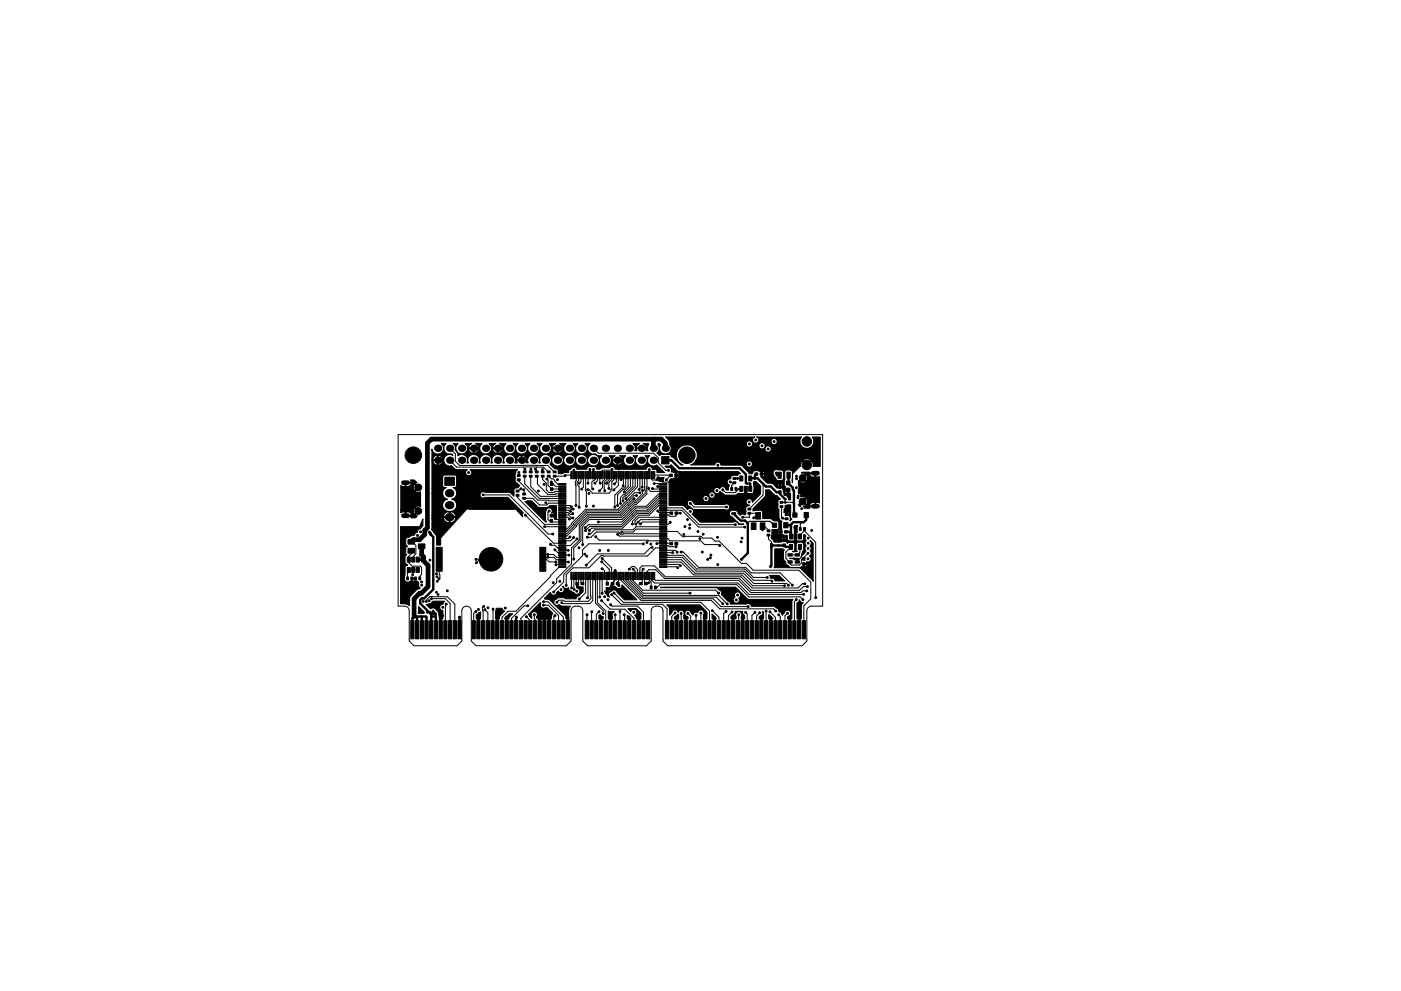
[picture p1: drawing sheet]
<svg xmlns="http://www.w3.org/2000/svg" width="297mm" height="210mm" viewBox="0 0 297 210" stroke-linecap="round" stroke-linejoin="round" font-family="sans-serif">
<g fill="none" stroke="#000" stroke-width=".21">
<path d="M84.4 92.2h90v36.4h-2.3a1 1 0 0 0-1 1v6.4l-1 1h-28.5l-1-1v-6.4a1 1 0 0 0-1-1h-.5a1 1 0 0 0-1 1v6.4l-1 1h-12.5l-1-1v-6.4a1 1 0 0 0-1-1h-.5a1 1 0 0 0-1 1v6.4l-1 1h-19.2l-1-1v-6.4a1 1 0 0 0-1-1 1 1 0 0 0-1 1v6.4l-1 1h-9.1l-1-1v-6.4a1 1 0 0 0-1-1h-1.4zM95.3 97.6l1.5 1.5h18.4l1 1h.2M95.3 95.1l1.2 1.2v1.6l.9 .9h18.7l1.5 1.3M110.9 98.7v.1M111.3 99.5v.6M112.6 99.6l-.1 .5M113.5 99.5l.3 .3v.3M113.9 98.7v.1M115 99.6l.1 .5M121.7 99.8h.1M121.7 99.8v1M125.1 99.6l.1 1.2"/>
<path d="M125.8 97.6v.3M125.8 95.1l1.1 1.1h11.7l1 .9v1.1l1.6 1.6h.5M125.9 99.6l-.2 .2v1M129.8 99.6l-.2 .2h-1.8l-.1 .1v.9M137.7 99.6v1.2M137.7 99.6h.1M85.5 112.5v10.4l1.1 .9 1.1-1.1M87.2 114.9h.2l.8 .8v1.8l-.6 .5v.7M87.2 116.8v.7l-.5 .5v1.4l.7 .7h1.7l.3 .3v1.5l-.4 .4v.4M93.1 118.7v3.2l.2 .1v.6l-.2 .2M100.9 118.7h3.2M100.9 118.7h.1"/>
<path d="M101.7 118.7l-.7 .7M102.4 105h5.5l8.3 8.3h1M109.7 105.1v.5l5.7 5.7h3.8M110 101.8v.3l4 4 5.2 .2M110 100.2v.7M110.5 103.7l-.8 .5M111 103.9l.1 .9M111.1 105.7h1.8l1.5 1.4h1.6l.3-.3h2.9M111.3 101v1.7l3 3.1h4.9M111.4 109.3l5.9 6h1.9M112.5 101v2.3l2.1 2h4.6M113.8 101l.1 .2v1.5l2.2 2.2 3.1-.1"/>
<path d="M115.1 100.1h.1M115.1 101v.8l.7 .7v1.5l.6 .5h1l.3-.2h1.5M115.1 118.7h.8l.5 .5h1.5M115.5 111.7l3.7 .1M115.9 101.6l.3 .3v1.1l.8 .8h2.2M116.1 118.2h1.3l.6 .6h1.2M116.1 117.6h1.3l.6 .7h1.2M116.3 101l.6 .6h.4l1 1.2h.9M116.4 108.4l-.2 .3v1.5l.3 .3h.4l.2 .3h2.1M116.7 115.5l.2 .2h.7l.6 .6h1M116.9 102.3v.3l.4 .1 .6 .6h1.3M116.9 109.4h.4l.8 .9h1.1"/>
<path d="M117.7 116.6l.6 .7h.9M119.2 107.8h1.4l.3 .2h.6M119.2 108.3h1.3l.5 .2M119.2 108.8h1.2l.5 .4h.3l.2-.2M119.2 116.8h1.3M119.2 109.3h1.3l.7 .6h.3M119.2 109.8h1.2l.3 .3M119.2 117.8h1.4M119.2 119.8h-1.3M119.2 107.3h1.7l.2 .2M119.2 119.2h1.3M119.2 119.2v.1"/>
<path d="M120.5 116.8h.1M120.8 113.9l-.3 .4h-1.3M121.2 100.8h-1.3l-.2 .2h-2.1M121.2 108h.1M121.6 114l-.7 .8h-1.7M122.2 100.8v1.2l-.2 .2 .1 5M122.3 114.3l-1.4 1.5h-1.7M122.7 100.8v1.2l-.4 .3v.5l.5 .4v4.4M123.2 100.8v1.4l-.4 .3M123.7 100.8v2.6l-.4 .4M124.2 100.8l-.1 3.3 .2 .2v3.1M124.3 112.4h.1"/>
<path d="M124.7 100.8v1.7M124.7 102.5h.1M126.2 100.9v.8l-.7 .6v1.2l.2 .2M126.3 113.9l.7 .7h10.4l.1 .2h3.1M126.7 100.8v1.2l-.6 .5M127.2 100.8l.1 1.7M127.6 119.2l1.6 1.6v1.4M127.7 118.5l2 2v1.7M128.2 100.8v.9l-.4 .4v1.4l-.7 .6M128.7 100.8v.9l-.6 .6 .1 1.8M129.2 100.8v1l-.6 .5v.3M129.7 100.8v1l-.6 .6v1.2"/>
<path d="M130.2 100.8v1l-.5 .4v1.5l-.2 .2v.3l-.4 .4h-3.5l-.7-.7h-.3M130.7 100.8v1.5l-.4 .4M131 113.4l.3 .4h9.3M131.2 100.8l-.1 2.2-1 1M131.3 113.1h.1M131.7 101.8h.1M131.7 100.8v1M132.2 100.8l-.1 2.3M132.7 100.8v2.4l-.3 .3h-.5l-1.5 1.5v2.6M132.8 106.2h.1M133.1 105.9v.1M133.2 100.8v2.4l-.7 .7h-.5l-1.1 1.1v2.2"/>
<path d="M133.3 107.3h.1M133.5 107.6l-1.9 1.9h-6.9l-1.9 1.9v3.2l-1.6 1.7v3.3l-3.2 3.2v.8l-7.6 7.6v3.1M133.5 107.6h.1M133.6 108h.1M133.7 100.8v2.4l-1.3 1.2M133.7 108.3h.1M133.9 108.7l-2.1 2h-4.9M133.9 108.7h.1M134 109h.1M134.2 100.8v2.5l-1.6 1.6h-.4l-.7 .7v1.2M134.3 109.7h.1M134.4 105.8l-3 3h-6.9l-4.4 4.5h-.9"/>
<path d="M134.7 100.8v2.4l-2 2h-.2l-.4 .4v.7M134.9 105.1h-.5l-3.2 3.3h-6.9l-4.2 4.4h-.9M135.2 100.8v2.5l-2.5 2.5M135.7 104.5h-1.1l-3.6 3.6h-6.8l-4.1 4.2h-.9M135.7 100.8v2.9l-.2 .2M136.2 100.8v2.5M136.2 103.3v.1M136.2 104.1v.6l-1.5 1.6h-.4l-2.8 2.8h-6.9l-4.5 4.7h-.9M136.4 115.4h-11.6l-1.3 1.3v1.2l-4 4v1.6l-2.1 2.1M136.7 100.8l.1 3.9-2 1.9h-.3l-1 1M137.2 100.8v2.4l-.2 .2 .1 1.4-2.1 2.2h-.4l-2.8 2.8h-6.9l-1.7 1.7v3.3l-1.6 1.5v2.3M137.5 103.6v.3l.4 .4h2.7"/>
<path d="M138.2 100.8v.9l.1 .2h.7l.5-.6 1 1h2.5l1.2-1.1-.3-.3h-.6M138.2 116.2h-.2l-1.4 1.3h-9.9l-2.4 2.4M138.3 103.7l2.3 .1M138.7 100.8h3.5l-.9 1M138.7 102.6l1.9 .2M139.3 115.3h2.9l.1 .1M139.4 103.2l1.2 .1M139.4 108.4l.3 .4 2.6 .1M140.6 104.8h-.9l-2.7 2.6h-2.3l-2.8 2.8h-6.9l-1.5 1.5v3.8M140.6 106.3h-.9l-2.4 2.3h-2.3l-3.1 3.1h-6.9l-.9 .9M140.6 111.8h-5.7l-.7 .6h-8.1l-.9 .9h-.3M140.6 113.3h-9l-.4-.4h-4.8l-1.1 1.1h-.8"/>
<path d="M140.6 105.8h-.9l-2.5 2.5h-2.4l-3 3h-7.1l-.6 .7M140.6 105.3h-.9l-2.5 2.5h-2.4l-.9 .9M140.6 107.8h4.1l3.5 3.5h7.7M140.6 108.3h4l3.5 3.5h9.8M140.6 116.3h-1.6l-1.7 1.7-9.9-.1-2.5 2.6h-3.4l-1.4 1.4v2.3M140.6 116.8h2.6l.4 .4M140.6 110.3h-4.8l-.5 .5M140.6 117.8h4.2l2.9 2.9h10.3l1.7 1.8h3M140.6 112.8h3l1.1 1.1 3.9-.1 .4 .4h1.9l.7 .6h.9l4.7 4.7h1.1l1.4 1.5h9.7l2.5 2.5v3.6l-1.5 1.4v5.8M140.6 112.3h-5.7l-.7 .6h-2.4M140.6 119.3h3.8l2.7 2.7h10.2l2.3 2.3h6.7M140.6 110.8h-4.4l-.4 .4"/>
<path d="M140.6 115.8h1l.3 .2h1.4l.1-.1M140.6 109.8h-5.2l-.8 .7v.5l.2 .2M140.6 118.8h3.9l2.9 2.8h10.2l2.2 2.2h7l.4 .4M140.6 118.3h4.1l2.9 2.9h10.2l2 1.9h3.7l.2 .2M140.6 106.8h-.9l-2.2 2.2h-2.4l-3.1 3h-6.5l-.5 .5M140.6 119.8h3.4l.2 .2M140.6 114.3h.9l.5 .5h6.6l.8 .7h3l.2 .2M140.6 107.3h-.9l-2.1 2h-2.2l-1.3 1.3v.6M141.6 114.3h.1M142.1 110.8l-.4 .5h-1.1M142.1 110.8h.1M142.6 117.2l-2 .1"/>
<path d="M143.4 116h.1M143.4 115.4v.6M144.2 108.9h.1M144.2 108.9h-.8v.4l-.2 .2h-1.2l-.3-.2h-1.1M144.4 117.1h.5l3.2 3.3h10l1.2 1.1h6.1l2.6 2.6M146.3 106.8l.8 .8h6.9M154.8 102.2l.2 .2h.7l-.6 .6v.8M155.7 101.5h1.5M155.7 101.5h.1M156.1 103.7h1.1M156.1 103.7l-.1 .1M156.7 103.7l-.8 .8h-2.1l-.6-.6"/>
<path d="M157.5 109.7h1.4v-.8h1.3l.5 .5h-.5l-.4 .5M161.7 111.6v.8M161.7 111.6h.4l.8 1M161.7 111.6h.1M161.8 102.7v2.3l-2.9 3M161.9 107.9h.1M161.9 106.4h.1M162.9 113.5v.8l.7 .7v.5M163.4 107.9h.1M163.4 106.4h.1M165.7 106.6h2.4l.3 .2M165.7 107.5v2.2l.4 .4h.7"/>
<path d="M166.5 106.6h.1M166.6 108.5l.2 .7M167.7 116l-1.1 1.1v1.4l.9 .7v.4l.3 .3h1.7l.4-.4v-.8l.5-.1v-.3l.9-.9M168.7 114.8h1.4l.5 .5v1.7l-.6 .5a2.48 2.48 0 0 1-1 1.6v.1M168.9 101v.6M169.6 116v1.2l-.6 .5h-1.5M170.1 110.8l-.4 .4v1M170.6 112.2v.5l2.3 2.3v11.8M170.6 112.5l-1 1v.3M171.2 119.6l-.8 .1M87.3 122.7h.8M88.6 120.9h-1.9l-.3 .3v1.5"/>
<path d="M90.4 127.6v-.3l.8-.8 3.7 .1 1.5 1.6v6.1M91.5 127h2.9l1 1v6.3M93.9 130.6h.1M94.6 128.2l-.2 .2v5.9M100.9 129.7l-.5 .5v4.1M102.6 128.7l-.3 .2 .1 5.4M102.8 129.4l.6 .6v4.3M104.5 129.2l-.1 5.1M111.6 130.8l.8 .9v2.6M111.9 128.5h-.8l-2.7 2.7v3.1M113.3 130.4v.9l.1 .1v2.8M115.2 128.4h1l2.2 2.2v3.7"/>
<path d="M115.2 127.7h1l3.2 3.2v3.4M117.7 130.6l-.3 .2v3.5M119.2 120.3h-.6l-1.9 1.8v.2l-7.3 7.4h-1.7l-1.3 1.3v3.3M120.4 130.9v.1M121.2 122.2v2.5M121.2 124.7h.1M121.7 122.2v2.9M122.2 122.2v1.4l.2 .2M122.4 123.8h.1M122.7 122.2v1.3l-.3 .3v.3M123.2 122.2v1.3l.3 .3M123.5 123.8h.1"/>
<path d="M123.7 122.2v1.4l-.2 .2M124.2 122.2v3.5l-1.4 1.4M124.4 130.5v3.8M124.5 130.4l-.1 .1M124.7 122.2v4.5l-.2 .1M125.2 122.2l.1 4.8-.6 .6h-5l-.2-.3h-1l-.4 .5M125.5 129.8l-.1 4.5M125.7 122.2v5.2l-.7 .7h-5.7l-.2-.2M126.2 122.2l.1 5.8 1.6 1.6v.6M126.7 122.2l-.1 5.6 1.8 1.8v4.7M127 129.8l-.6 .6v3.9M127.2 122.2v4.5"/>
<path d="M127.2 126.7h.1M127.4 134.2v.1M127.5 127.4l1.9 1.8h3.1l1.9 2v3.1M127.6 120.7l.6 .4v1.1M127.7 122.2v3.7M127.7 125.9h.1M128.7 122.2l.1 1.7M129.4 130.9v.1M129.5 128.3l.3 .3h5.3l1.3 1.3v4.4M129.7 126.2l2 2h8.8l.9 1v5.1M130 124.9l-1.2 .1M130.1 124.8l-.1 .2"/>
<path d="M130.2 123.3v-2l.2-.3 .3 .3v1.5l-1.3 1.4v.3l.5 .4M130.2 125.8l2 2h16.4l1.8 1.8v4.7M130.4 130.4h.1M130.4 130.4v3.9M131 124.2h.1M131 124.2h.2M131.2 122.2l-.2 2M131.4 129.7v4.5M131.4 134.2v.1M131.7 122.2v.9l4.2 4.3h14.9l1.8 1.8h11.4l.5 .4M132.2 122.2v.9l3.9 3.9h15.1l1.7 1.7h5.7M132.3 130.4l.1 3.9"/>
<path d="M132.7 122.2v.9l3.5 3.6h15.6l1.5 1.4M133.2 122.2v.9l3.2 3.2h16l1.8 1.8M133.3 130.9l.1 .1M133.4 120.7l.6-.5h.5l.7 .7v1.3M133.7 122.2v.9l2.7 2.8h9.9M134.2 122.2v.9l2.1 2.1h15.4l.7 .7M134.2 120.7l.5 .5v1M135.4 134.2v.1M135.7 122.2v-1.7l.4-.4h2.7l2.3 2.3h16l2.3 2.3h9.8l.9-.8h.5M136.2 122.2v1.3l-.4 .3M136.7 122.2v1.3l.2 .3h.4l.2-.2M137.2 122.2v-.9l.4-.4h1.4l1.9 1.8h15.8l2.6 2.5h10.2l.8-.7h.9"/>
<path d="M137.7 122.2v.9l.4 .4v1.1M138.2 122.2v.9l.6 .6h17.6l2.4 2.4h11.6M138.7 122.2v.6l.3 .3h17.6l2.6 2.6h10.6l.4-.3h.8M139 124.6h.3l.6-.6h16.3l2.6 2.6h10.8l.6 .6M140.6 120.3h2.9l.2 .1M143.1 130.1l-.7 .7v3.5M144.4 130.1v4.2M145.8 130.1l.6 .6v3.6M147.6 130.5v3.6l-.2 .2M148.6 130.1v4l-.2 .2M151 129.6l1.4 1.4v3.3M153.9 129.7l-.5 .5v4.1"/>
<path d="M155.2 129.8l-.8 .8v3.7M156.6 130.4v3.7l-.2 .2M158.1 129.9l.3 .4v4M160.1 129.9l-.7 .7v3.7M161.1 130l-.7 .6v3.7M162.4 134.3h.1M162.4 129.6v4.7M163.2 129.8l1.2 1.2v3.3M165.1 130.4l.3 .4v3.5M167 130.1l-.6 .6v3.6M168.8 127.2l-.4 .4v6.7"/>
</g>
<g fill="#000" stroke="#000" stroke-width=".21">
<path d="M111 99.9h.6v.4h-.6zM112.2 99.9h.6v.4h-.6zM113.5 99.9h.6v.4h-.6zM114.8 99.9h.6v.4h-.6zM116 99.9h.6v.4h-.6zM117.3 99.9h.6v.4h-.6zM140.3 96.9h1.5v1.5h-1.5zM86.3 118.2h.7v1.1h-.7zM86.5 116.3h1.4v1h-1.4zM86.5 114.4h1.4v1h-1.4zM87.3 118.2h.6v1.1h-.6zM88.2 118.2h.7v1.1h-.7z"/>
<path d="M88.7 115.4h1.4v1h-1.4zM94.3 101.2h2v1.8h-2zM109.4 104h.6v.4h-.6zM109.4 104.9h.6v.4h-.6zM109.7 100.7h.6v.4h-.6zM109.7 101.6h.6v.4h-.6zM110.8 104.6h.6v.4h-.6zM110.8 105.5h.6v.4h-.6zM111 100.8h.6v.4h-.6zM112.2 100.8h.6v.4h-.6zM113.5 100.8h.6v.4h-.6zM114.8 100.8h.6v.4h-.6z"/>
<path d="M116 100.8h.6v.4h-.6zM116.6 110.2h.5v.6h-.5zM116.6 109.1h.5v.6h-.5zM116.7 103.5h.5v.6h-.5zM116.7 102.4h.5v.6h-.5zM117.3 100.8h.6v.4h-.6zM118.4 119.6h1.6v.3h-1.6zM118.4 119.1h1.6v.3h-1.6zM118.4 118.6h1.6v.3h-1.6zM118.4 118.1h1.6v.3h-1.6zM118.4 117.6h1.6v.3h-1.6zM118.4 117.1h1.6v.3h-1.6z"/>
<path d="M118.4 116.6h1.6v.3h-1.6zM118.4 116.1h1.6v.3h-1.6zM118.4 115.6h1.6v.3h-1.6zM118.4 115.1h1.6v.3h-1.6zM118.4 114.6h1.6v.3h-1.6zM118.4 114.1h1.6v.3h-1.6zM118.4 113.6h1.6v.3h-1.6zM118.4 113.1h1.6v.3h-1.6zM118.4 112.6h1.6v.3h-1.6zM118.4 112.1h1.6v.3h-1.6zM118.4 111.6h1.6v.3h-1.6zM118.4 111.1h1.6v.3h-1.6z"/>
<path d="M118.4 110.6h1.6v.3h-1.6zM118.4 110.1h1.6v.3h-1.6zM118.4 109.6h1.6v.3h-1.6zM118.4 109.1h1.6v.3h-1.6zM118.4 108.6h1.6v.3h-1.6zM118.4 108.1h1.6v.3h-1.6zM118.4 107.6h1.6v.3h-1.6zM118.4 107.1h1.6v.3h-1.6zM118.4 106.6h1.6v.3h-1.6zM118.4 106.1h1.6v.3h-1.6zM118.4 105.6h1.6v.3h-1.6zM118.4 105.1h1.6v.3h-1.6z"/>
<path d="M118.4 104.6h1.6v.3h-1.6zM118.4 104.1h1.6v.3h-1.6zM118.4 103.6h1.6v.3h-1.6zM118.4 103.1h1.6v.3h-1.6zM118.4 102.6h1.6v.3h-1.6zM121 100h.3v1.6h-.3zM121.5 100h.3v1.6h-.3zM122 100h.3v1.6h-.3zM122.5 100h.3v1.6h-.3zM123 100h.3v1.6h-.3zM123.5 100h.3v1.6h-.3zM124 100h.3v1.6h-.3z"/>
<path d="M124.5 100h.3v1.6h-.3zM125 100h.3v1.6h-.3zM125.5 100h.3v1.6h-.3zM126 100h.3v1.6h-.3zM126.5 100h.3v1.6h-.3zM127 100h.3v1.6h-.3zM127.5 100h.3v1.6h-.3zM128 100h.3v1.6h-.3zM128.5 100h.3v1.6h-.3zM129 100h.3v1.6h-.3zM129.5 100h.3v1.6h-.3zM130 100h.3v1.6h-.3z"/>
<path d="M130.5 100h.3v1.6h-.3zM131 100h.3v1.6h-.3zM131.5 100h.3v1.6h-.3zM132 100h.3v1.6h-.3zM132.5 100h.3v1.6h-.3zM133 100h.3v1.6h-.3zM133.5 100h.3v1.6h-.3zM134 100h.3v1.6h-.3zM134.5 100h.3v1.6h-.3zM135 100h.3v1.6h-.3zM135.5 100h.3v1.6h-.3zM136 100h.3v1.6h-.3z"/>
<path d="M136.5 100h.3v1.6h-.3zM137 100h.3v1.6h-.3zM137.5 100h.3v1.6h-.3zM138 100h.3v1.6h-.3zM138.5 100h.3v1.6h-.3zM139.8 102.6h1.6v.3h-1.6zM139.8 103.1h1.6v.3h-1.6zM139.8 103.6h1.6v.3h-1.6zM139.8 104.1h1.6v.3h-1.6zM139.8 104.6h1.6v.3h-1.6zM139.8 105.1h1.6v.3h-1.6zM139.8 105.6h1.6v.3h-1.6z"/>
<path d="M139.8 106.1h1.6v.3h-1.6zM139.8 106.6h1.6v.3h-1.6zM139.8 107.1h1.6v.3h-1.6zM139.8 107.6h1.6v.3h-1.6zM139.8 108.1h1.6v.3h-1.6zM139.8 108.6h1.6v.3h-1.6zM139.8 109.1h1.6v.3h-1.6zM139.8 109.6h1.6v.3h-1.6zM139.8 110.1h1.6v.3h-1.6zM139.8 110.6h1.6v.3h-1.6zM139.8 111.1h1.6v.3h-1.6zM139.8 111.6h1.6v.3h-1.6z"/>
<path d="M139.8 112.1h1.6v.3h-1.6zM139.8 112.6h1.6v.3h-1.6zM139.8 113.1h1.6v.3h-1.6zM139.8 113.6h1.6v.3h-1.6zM139.8 114.1h1.6v.3h-1.6zM139.8 114.6h1.6v.3h-1.6zM139.8 115.1h1.6v.3h-1.6zM139.8 115.6h1.6v.3h-1.6zM139.8 116.1h1.6v.3h-1.6zM139.8 116.6h1.6v.3h-1.6zM139.8 117.1h1.6v.3h-1.6zM139.8 117.6h1.6v.3h-1.6z"/>
<path d="M139.8 118.1h1.6v.3h-1.6zM139.8 118.6h1.6v.3h-1.6zM139.8 119.1h1.6v.3h-1.6zM139.8 119.6h1.6v.3h-1.6zM141.9 100.6h.6v.5h-.6zM142 115.1h.6v.5h-.6zM142 108.6h.6v.5h-.6zM143 100.6h.6v.5h-.6zM143.1 115.1h.6v.5h-.6zM143.1 108.6h.6v.5h-.6zM154.9 103.5h.4v.6h-.4zM155.8 103.5h.4v.6h-.4z"/>
<path d="M155.4 102.2h.6v.4h-.6zM155.4 101.3h.6v.4h-.6zM156.8 103.2h.7v1h-.7zM156.8 101h.7v1h-.7zM157.8 103.2h.6v1h-.6zM158.6 107.8h.6v.4h-.6zM158.6 108.7h.6v.4h-.6zM158.7 103.2h.7v1h-.7zM158.7 101h.7v1h-.7zM160.1 100.3h.6v.5h-.6zM159.3 110.9h1v1.4h-1zM161.2 100.3h.6v.5h-.6z"/>
<path d="M160.2 108.7h1v1.4h-1zM161.2 110.9h1v1.4h-1zM162.6 113.3h.6v.4h-.6zM162.6 112.4h.6v.4h-.6zM163.8 111h.9v.9h-.9zM165.4 106.4h.6v.4h-.6zM165.4 107.3h.6v.4h-.6zM165.1 104.1h.5v.6h-.5zM165.1 103h.5v.6h-.5zM164.9 100.2h.7v1.3h-.7zM165.2 112.6h.6v.5h-.6zM166.2 110.9h.9v1.1h-.9z"/>
<path d="M166 115.4h.5v.6h-.5zM166 114.3h.5v.6h-.5zM166.7 102.1h.8v.8h-.8zM166.7 103.6h.8v.8h-.8zM166.3 112.6h.6v.5h-.6zM166.5 109.9h.6v.4h-.6zM166.5 109h.6v.4h-.6zM167.4 113.3h.6v1.1h-.6zM167.4 115.5h.6v1.1h-.6zM166.8 100.2h.7v1.3h-.7zM167.1 119h.9v.5h-.9zM167.1 117.5h.9v.5h-.9z"/>
<path d="M168.1 108.8h.9v.9h-.9zM168.3 113.3h.7v1.1h-.7zM168.6 117.5h.9v.5h-.9zM168.6 119h.9v.5h-.9zM169.3 113.3h.6v1.1h-.6zM169.3 115.5h.6v1.1h-.6zM169.5 111.9h.4v.6h-.4zM170.2 118.3h.5v.6h-.5zM170.2 119.4h.5v.6h-.5zM170.5 108.7h.9v1.1h-.9zM170.4 111.9h.4v.6h-.4zM86.2 122.4h.4v.6h-.4z"/>
<path d="M86.3 120.4h.7v1.1h-.7zM87.1 131.7h.7v3.8h-.7zM87.1 122.4h.4v.6h-.4zM87.3 120.4h.6v1.1h-.6zM88.1 131.7h.7v3.8h-.7zM87.9 122.4h.4v.6h-.4zM88.2 120.4h.7v1.1h-.7zM89.1 131.7h.7v3.8h-.7zM88.8 122.4h.4v.6h-.4zM90.1 131.7h.7v3.8h-.7zM91.1 131.7h.7v3.8h-.7zM92.1 131.7h.7v3.8h-.7z"/>
<path d="M92.5 116.1h1.3v5.1h-1.3zM93.1 131.7h.7v3.8h-.7zM94.1 131.7h.7v3.8h-.7zM95.1 131.7h.7v3.8h-.7zM96.1 131.7h.7v3.8h-.7zM97.1 131.7h.7v3.8h-.7zM100.1 131.7h.7v3.8h-.7zM101.1 131.7h.7v3.8h-.7zM102.1 131.7h.7v3.8h-.7zM103.1 131.7h.7v3.8h-.7zM104.1 131.7h.7v3.8h-.7zM105.1 131.7h.7v3.8h-.7z"/>
<path d="M106.1 131.7h.7v3.8h-.7zM107.1 131.7h.7v3.8h-.7zM108.1 131.7h.7v3.8h-.7zM109.1 131.7h.7v3.8h-.7zM110.1 131.7h.7v3.8h-.7zM111.1 131.7h.7v3.8h-.7zM112.1 131.7h.7v3.8h-.7zM113.1 131.7h.7v3.8h-.7zM114.1 131.7h.7v3.8h-.7zM114.5 116.1h1.2v5.1h-1.2zM115.1 131.7h.7v3.8h-.7zM116.1 131.7h.7v3.8h-.7z"/>
<path d="M117.1 131.7h.7v3.8h-.7zM118.1 131.7h.7v3.8h-.7zM118.4 120.1h1.6v.3h-1.6zM119.1 131.7h.7v3.8h-.7zM120.1 131.7h.7v3.8h-.7zM121 121.4h.3v1.6h-.3zM121.5 121.4h.3v1.6h-.3zM122 121.4h.3v1.6h-.3zM122.1 123.6h.6v.5h-.6zM122.5 121.4h.3v1.6h-.3zM123 121.4h.3v1.6h-.3zM123.2 123.6h.6v.5h-.6z"/>
<path d="M123.5 121.4h.3v1.6h-.3zM124.1 131.7h.7v3.8h-.7zM124 121.4h.3v1.6h-.3zM124.5 121.4h.3v1.6h-.3zM125.1 131.7h.7v3.8h-.7zM125 121.4h.3v1.6h-.3zM125.5 121.4h.3v1.6h-.3zM126.1 131.7h.7v3.8h-.7zM126 121.4h.3v1.6h-.3zM126.5 121.4h.3v1.6h-.3zM127.1 131.7h.7v3.8h-.7zM127 121.4h.3v1.6h-.3z"/>
<path d="M127.5 121.4h.3v1.6h-.3zM128.1 131.7h.7v3.8h-.7zM128 121.4h.3v1.6h-.3zM128.5 123.6h.5v.6h-.5zM128.5 124.7h.5v.6h-.5zM128.5 121.4h.3v1.6h-.3zM129.1 131.7h.7v3.8h-.7zM129 121.4h.3v1.6h-.3zM129.5 121.4h.3v1.6h-.3zM130.1 131.7h.7v3.8h-.7zM129.6 123.6h.6v.5h-.6zM130 121.4h.3v1.6h-.3z"/>
<path d="M130.5 121.4h.3v1.6h-.3zM131.1 131.7h.7v3.8h-.7zM130.7 123.6h.6v.5h-.6zM131 121.4h.3v1.6h-.3zM131.5 121.4h.3v1.6h-.3zM132.1 131.7h.7v3.8h-.7zM132 121.4h.3v1.6h-.3zM132.5 121.4h.3v1.6h-.3zM133.1 131.7h.7v3.8h-.7zM133 121.4h.3v1.6h-.3zM133.5 121.4h.3v1.6h-.3zM134.1 131.7h.7v3.8h-.7z"/>
<path d="M134 121.4h.3v1.6h-.3zM134.5 121.4h.3v1.6h-.3zM135.1 131.7h.7v3.8h-.7zM135 121.4h.3v1.6h-.3zM135.5 121.4h.3v1.6h-.3zM136.1 131.7h.7v3.8h-.7zM135.5 123.6h.6v.5h-.6zM136 121.4h.3v1.6h-.3zM136.5 121.4h.3v1.6h-.3zM137.1 131.7h.7v3.8h-.7zM136.6 123.6h.6v.5h-.6zM137 121.4h.3v1.6h-.3z"/>
<path d="M137.5 121.4h.3v1.6h-.3zM137.9 124.3h.4v.6h-.4zM138 121.4h.3v1.6h-.3zM138.5 121.4h.3v1.6h-.3zM138.8 124.3h.4v.6h-.4zM139.8 120.1h1.6v.3h-1.6zM141.1 131.7h.7v3.8h-.7zM142.1 131.7h.7v3.8h-.7zM143.1 131.7h.7v3.8h-.7zM144.1 131.7h.7v3.8h-.7zM145.1 131.7h.7v3.8h-.7zM146.1 131.7h.7v3.8h-.7z"/>
<path d="M147.1 131.7h.7v3.8h-.7zM148.1 131.7h.7v3.8h-.7zM149.1 131.7h.7v3.8h-.7zM150.1 131.7h.7v3.8h-.7zM151.1 131.7h.7v3.8h-.7zM152.1 131.7h.7v3.8h-.7zM153.1 131.7h.7v3.8h-.7zM154.1 131.7h.7v3.8h-.7zM155.1 131.7h.7v3.8h-.7zM156.1 131.7h.7v3.8h-.7zM157.1 131.7h.7v3.8h-.7zM158.1 131.7h.7v3.8h-.7z"/>
<path d="M159.1 131.7h.7v3.8h-.7zM160.1 131.7h.7v3.8h-.7zM161.1 131.7h.7v3.8h-.7zM162.1 131.7h.7v3.8h-.7zM163.1 131.7h.7v3.8h-.7zM164.1 131.7h.7v3.8h-.7zM165.1 131.7h.7v3.8h-.7zM166.1 131.7h.7v3.8h-.7zM167.1 131.7h.7v3.8h-.7zM168.1 131.7h.7v3.8h-.7zM169.1 131.7h.7v3.8h-.7zM170.1 131.7h.7v3.8h-.7z"/>
<circle cx="87.6" cy="96.6" r="1.75"/>
<circle cx="111.3" cy="99.5" r=".2"/>
<circle cx="112.6" cy="99.6" r=".2"/>
<circle cx="113.5" cy="99.5" r=".2"/>
<circle cx="115" cy="99.6" r=".2"/>
<circle cx="121.7" cy="99.8" r=".2"/>
<circle cx="125.1" cy="99.6" r=".2"/>
<circle cx="125.9" cy="99.6" r=".2"/>
<circle cx="129.8" cy="99.6" r=".2"/>
<circle cx="137.7" cy="99.6" r=".2"/>
<circle cx="141.7" cy="99.8" r=".2"/>
<circle cx="145.6" cy="96.6" r="1.75"/>
<circle cx="152.2" cy="98.7" r=".2"/>
<circle cx="158.9" cy="98.4" r=".2"/>
<circle cx="158.9" cy="94.2" r=".2"/>
<circle cx="160.2" cy="93.4" r=".2"/>
<circle cx="160.8" cy="99.2" r=".2"/>
<circle cx="161.6" cy="94.6" r=".2"/>
<circle cx="162.8" cy="95.3" r=".2"/>
<circle cx="164.1" cy="93.7" r=".2"/>
<circle cx="171.1" cy="93.7" r="1"/>
<circle cx="171.1" cy="98.7" r="1"/>
<circle cx="85.5" cy="112.5" r=".2"/>
<circle cx="88.5" cy="113.6" r=".2"/>
<circle cx="88.7" cy="103.4" r=".72"/>
<circle cx="88.7" cy="108.4" r=".73"/>
<circle cx="89.2" cy="112.8" r=".2"/>
<circle cx="91" cy="112.9" r=".2"/>
<circle cx="91.2" cy="118.8" r=".2"/>
<circle cx="91.3" cy="113.4" r=".2"/>
<circle cx="99.4" cy="100.2" r=".2"/>
<circle cx="99.9" cy="106.4" r=".2"/>
<circle cx="100.5" cy="106.8" r=".2"/>
<circle cx="100.9" cy="118.7" r=".2"/>
<circle cx="101" cy="119.4" r=".2"/>
<circle cx="102.4" cy="105" r=".2"/>
<circle cx="104.1" cy="118.7" r="2.5"/>
<circle cx="110" cy="100.2" r=".2"/>
<circle cx="110.5" cy="103.7" r=".2"/>
<circle cx="111" cy="103.9" r=".2"/>
<circle cx="111.4" cy="109.3" r=".2"/>
<circle cx="114.1" cy="104.2" r=".2"/>
<circle cx="115.4" cy="102.8" r=".2"/>
<circle cx="115.5" cy="111.7" r=".2"/>
<circle cx="115.7" cy="106.7" r=".2"/>
<circle cx="115.9" cy="101.6" r=".2"/>
<circle cx="116.1" cy="118.2" r=".2"/>
<circle cx="116.1" cy="117.6" r=".2"/>
<circle cx="116.4" cy="108.4" r=".2"/>
<circle cx="116.7" cy="115.5" r=".2"/>
<circle cx="116.9" cy="102.3" r=".2"/>
<circle cx="117.2" cy="113.3" r=".2"/>
<circle cx="117.7" cy="116.6" r=".2"/>
<circle cx="117.7" cy="109.9" r=".2"/>
<circle cx="117.9" cy="119.2" r=".2"/>
<circle cx="117.9" cy="119.8" r=".2"/>
<circle cx="118.2" cy="101.8" r=".2"/>
<circle cx="119.8" cy="100.9" r=".2"/>
<circle cx="120.5" cy="116.8" r=".2"/>
<circle cx="120.5" cy="119.2" r=".2"/>
<circle cx="120.6" cy="117.8" r=".2"/>
<circle cx="120.7" cy="110.1" r=".2"/>
<circle cx="120.8" cy="113.9" r=".2"/>
<circle cx="121" cy="108.5" r=".2"/>
<circle cx="121.1" cy="107.5" r=".2"/>
<circle cx="121.4" cy="109" r=".2"/>
<circle cx="121.5" cy="109.9" r=".2"/>
<circle cx="121.5" cy="108" r=".2"/>
<circle cx="121.6" cy="114" r=".2"/>
<circle cx="121.6" cy="118.6" r=".2"/>
<circle cx="122.1" cy="107.2" r=".2"/>
<circle cx="122.3" cy="114.3" r=".2"/>
<circle cx="122.8" cy="116.2" r=".2"/>
<circle cx="122.8" cy="107.6" r=".2"/>
<circle cx="122.8" cy="102.5" r=".2"/>
<circle cx="123.3" cy="103.8" r=".2"/>
<circle cx="123.5" cy="115.5" r=".2"/>
<circle cx="124" cy="117.6" r=".2"/>
<circle cx="124.1" cy="112" r=".2"/>
<circle cx="124.1" cy="112.6" r=".2"/>
<circle cx="124.3" cy="119.9" r=".2"/>
<circle cx="124.3" cy="107.4" r=".2"/>
<circle cx="124.4" cy="118" r=".2"/>
<circle cx="124.5" cy="114" r=".2"/>
<circle cx="124.6" cy="103.9" r=".2"/>
<circle cx="124.7" cy="102.5" r=".2"/>
<circle cx="124.9" cy="104.7" r=".2"/>
<circle cx="124.9" cy="113.3" r=".2"/>
<circle cx="125" cy="112.5" r=".2"/>
<circle cx="125.7" cy="103.7" r=".2"/>
<circle cx="125.8" cy="107.4" r=".2"/>
<circle cx="126.1" cy="102.5" r=".2"/>
<circle cx="126.3" cy="113.9" r=".2"/>
<circle cx="126.9" cy="110.7" r=".2"/>
<circle cx="127.1" cy="104.1" r=".2"/>
<circle cx="127.1" cy="116.8" r=".2"/>
<circle cx="127.3" cy="102.5" r=".2"/>
<circle cx="127.6" cy="119.2" r=".2"/>
<circle cx="127.7" cy="118.5" r=".2"/>
<circle cx="128.2" cy="104.1" r=".2"/>
<circle cx="128.6" cy="102.6" r=".2"/>
<circle cx="129" cy="116.8" r=".2"/>
<circle cx="129.1" cy="103.6" r=".2"/>
<circle cx="130.1" cy="104" r=".2"/>
<circle cx="130.3" cy="102.7" r=".2"/>
<circle cx="130.4" cy="107.6" r=".2"/>
<circle cx="130.9" cy="107.2" r=".2"/>
<circle cx="131" cy="113.4" r=".2"/>
<circle cx="131.5" cy="106.8" r=".2"/>
<circle cx="131.7" cy="101.8" r=".2"/>
<circle cx="131.8" cy="112.9" r=".2"/>
<circle cx="132.1" cy="106.3" r=".2"/>
<circle cx="132.1" cy="103.1" r=".2"/>
<circle cx="132.4" cy="104.4" r=".2"/>
<circle cx="132.7" cy="105.8" r=".2"/>
<circle cx="134.1" cy="111.2" r=".2"/>
<circle cx="134.4" cy="105.8" r=".2"/>
<circle cx="134.8" cy="111.2" r=".2"/>
<circle cx="135" cy="105.1" r=".2"/>
<circle cx="135.3" cy="110.8" r=".2"/>
<circle cx="135.5" cy="103.9" r=".2"/>
<circle cx="135.7" cy="104.5" r=".2"/>
<circle cx="135.8" cy="111.2" r=".2"/>
<circle cx="136.1" cy="103.4" r=".2"/>
<circle cx="136.2" cy="104.1" r=".2"/>
<circle cx="136.4" cy="115.4" r=".2"/>
<circle cx="137.2" cy="115.1" r=".2"/>
<circle cx="137.5" cy="103.6" r=".2"/>
<circle cx="138" cy="115.4" r=".2"/>
<circle cx="138.3" cy="116.2" r=".2"/>
<circle cx="138.3" cy="103.7" r=".2"/>
<circle cx="138.7" cy="102.6" r=".2"/>
<circle cx="139.3" cy="115.3" r=".2"/>
<circle cx="139.4" cy="103.2" r=".2"/>
<circle cx="139.4" cy="108.4" r=".2"/>
<circle cx="139.5" cy="101.3" r=".2"/>
<circle cx="141.3" cy="101.8" r=".2"/>
<circle cx="142.1" cy="110.8" r=".2"/>
<circle cx="142.6" cy="117.2" r=".2"/>
<circle cx="143.4" cy="116" r=".2"/>
<circle cx="143.6" cy="117.2" r=".2"/>
<circle cx="144.2" cy="101.2" r=".2"/>
<circle cx="144.2" cy="108.9" r=".2"/>
<circle cx="144.4" cy="117.1" r=".2"/>
<circle cx="145" cy="113.4" r=".2"/>
<circle cx="145.2" cy="111.7" r=".2"/>
<circle cx="145.8" cy="110.2" r=".2"/>
<circle cx="146.2" cy="112.1" r=".2"/>
<circle cx="146.3" cy="111.3" r=".2"/>
<circle cx="146.4" cy="106.8" r=".2"/>
<circle cx="146.4" cy="108.5" r=".2"/>
<circle cx="148" cy="112.8" r=".2"/>
<circle cx="148.4" cy="114.3" r=".2"/>
<circle cx="148.9" cy="117.1" r=".2"/>
<circle cx="149.1" cy="113.3" r=".2"/>
<circle cx="149.7" cy="105.8" r=".2"/>
<circle cx="150" cy="118.7" r=".2"/>
<circle cx="150.6" cy="118.4" r=".2"/>
<circle cx="150.7" cy="117.8" r=".2"/>
<circle cx="151" cy="105" r=".2"/>
<circle cx="152" cy="104.1" r=".2"/>
<circle cx="152.1" cy="114" r=".2"/>
<circle cx="152.2" cy="119.8" r=".2"/>
<circle cx="152.6" cy="115.7" r=".2"/>
<circle cx="153.2" cy="103.9" r=".2"/>
<circle cx="154" cy="107.6" r=".2"/>
<circle cx="154.8" cy="102.2" r=".2"/>
<circle cx="155.3" cy="109" r=".2"/>
<circle cx="155.8" cy="109" r=".2"/>
<circle cx="155.9" cy="111.3" r=".2"/>
<circle cx="156.4" cy="101.5" r=".2"/>
<circle cx="157.1" cy="115" r=".2"/>
<circle cx="157.2" cy="118.7" r=".2"/>
<circle cx="157.3" cy="114.2" r=".2"/>
<circle cx="157.5" cy="109.7" r=".2"/>
<circle cx="157.9" cy="111.8" r=".2"/>
<circle cx="158.2" cy="105.5" r=".2"/>
<circle cx="158.9" cy="106.5" r=".2"/>
<circle cx="159.8" cy="109.9" r=".2"/>
<circle cx="160" cy="104.3" r=".2"/>
<circle cx="160" cy="101.5" r=".2"/>
<circle cx="160.8" cy="103.4" r=".2"/>
<circle cx="161.7" cy="112.4" r=".2"/>
<circle cx="161.9" cy="106.4" r=".2"/>
<circle cx="161.9" cy="107.9" r=".2"/>
<circle cx="163.4" cy="106.4" r=".2"/>
<circle cx="163.4" cy="107.9" r=".2"/>
<circle cx="163.6" cy="115.5" r=".2"/>
<circle cx="163.6" cy="116.1" r=".2"/>
<circle cx="163.8" cy="113.8" r=".2"/>
<circle cx="163.9" cy="112.5" r=".2"/>
<circle cx="164.4" cy="102.5" r=".2"/>
<circle cx="164.4" cy="102" r=".2"/>
<circle cx="164.6" cy="100.3" r=".2"/>
<circle cx="164.7" cy="100.8" r=".2"/>
<circle cx="165.9" cy="109.9" r=".2"/>
<circle cx="166.4" cy="104.9" r=".2"/>
<circle cx="166.5" cy="105.9" r=".2"/>
<circle cx="166.5" cy="106.6" r=".2"/>
<circle cx="166.6" cy="108.5" r=".2"/>
<circle cx="168.5" cy="112" r=".2"/>
<circle cx="168.8" cy="103.5" r=".2"/>
<circle cx="168.9" cy="101" r=".2"/>
<circle cx="168.9" cy="101.6" r=".2"/>
<circle cx="169.2" cy="105.6" r=".2"/>
<circle cx="169.2" cy="105.2" r=".2"/>
<circle cx="170" cy="107.9" r=".2"/>
<circle cx="170.2" cy="101.4" r=".72"/>
<circle cx="170.2" cy="106.4" r=".72"/>
<circle cx="171.2" cy="119.6" r=".2"/>
<circle cx="171.3" cy="118.6" r=".2"/>
<circle cx="171.3" cy="116.4" r=".2"/>
<circle cx="171.3" cy="117.4" r=".2"/>
<circle cx="171.3" cy="114.2" r=".2"/>
<circle cx="171.3" cy="115.2" r=".2"/>
<circle cx="172.1" cy="112.5" r=".2"/>
<circle cx="87.5" cy="121.9" r=".2"/>
<circle cx="88.9" cy="130" r=".2"/>
<circle cx="89.4" cy="123.5" r=".2"/>
<circle cx="89.4" cy="124.2" r=".2"/>
<circle cx="89.7" cy="129.9" r=".2"/>
<circle cx="89.7" cy="127.6" r=".2"/>
<circle cx="90.4" cy="127.6" r=".2"/>
<circle cx="90.6" cy="129.9" r=".2"/>
<circle cx="91" cy="127.5" r=".2"/>
<circle cx="91.4" cy="130.2" r=".2"/>
<circle cx="91.5" cy="127" r=".2"/>
<circle cx="91.8" cy="129.7" r=".2"/>
<circle cx="92.3" cy="130.2" r=".2"/>
<circle cx="92.5" cy="121.7" r=".2"/>
<circle cx="92.5" cy="125.6" r=".2"/>
<circle cx="92.6" cy="122.4" r=".2"/>
<circle cx="92.7" cy="123.3" r=".2"/>
<circle cx="92.9" cy="126.1" r=".2"/>
<circle cx="93.1" cy="122.8" r=".2"/>
<circle cx="93.3" cy="130.9" r=".2"/>
<circle cx="93.9" cy="130.6" r=".2"/>
<circle cx="93.9" cy="128.8" r=".2"/>
<circle cx="94.6" cy="128.2" r=".2"/>
<circle cx="94.8" cy="125.3" r=".2"/>
<circle cx="97.4" cy="130.9" r=".2"/>
<circle cx="100.9" cy="129.7" r=".2"/>
<circle cx="101.4" cy="131.2" r=".2"/>
<circle cx="101.4" cy="129.3" r=".2"/>
<circle cx="102.6" cy="128.7" r=".2"/>
<circle cx="102.8" cy="129.4" r=".2"/>
<circle cx="103.4" cy="129" r=".2"/>
<circle cx="104.5" cy="129.2" r=".2"/>
<circle cx="105.4" cy="131" r=".2"/>
<circle cx="107.1" cy="129" r=".2"/>
<circle cx="107.4" cy="130.9" r=".2"/>
<circle cx="109.5" cy="130.9" r=".2"/>
<circle cx="111.6" cy="130.8" r=".2"/>
<circle cx="111.9" cy="128.5" r=".2"/>
<circle cx="113.3" cy="130.4" r=".2"/>
<circle cx="113.9" cy="130.9" r=".2"/>
<circle cx="115.2" cy="128.4" r=".2"/>
<circle cx="115.2" cy="127.7" r=".2"/>
<circle cx="115.4" cy="130.9" r=".2"/>
<circle cx="117.3" cy="123.6" r=".2"/>
<circle cx="117.4" cy="125.6" r=".2"/>
<circle cx="117.7" cy="130.6" r=".2"/>
<circle cx="118.1" cy="127.8" r=".2"/>
<circle cx="118.7" cy="123.3" r=".2"/>
<circle cx="119" cy="125.1" r=".2"/>
<circle cx="119.1" cy="127.9" r=".2"/>
<circle cx="120" cy="124.2" r=".2"/>
<circle cx="120.4" cy="130.9" r=".2"/>
<circle cx="121.2" cy="124.7" r=".2"/>
<circle cx="121.7" cy="125.1" r=".2"/>
<circle cx="122.3" cy="125.4" r=".2"/>
<circle cx="122.4" cy="124.1" r=".2"/>
<circle cx="122.8" cy="127.1" r=".2"/>
<circle cx="123.5" cy="123.8" r=".2"/>
<circle cx="124.5" cy="130.4" r=".2"/>
<circle cx="124.5" cy="126.8" r=".2"/>
<circle cx="125.5" cy="129.8" r=".2"/>
<circle cx="127" cy="129.8" r=".2"/>
<circle cx="127.2" cy="126.7" r=".2"/>
<circle cx="127.4" cy="130.9" r=".2"/>
<circle cx="127.5" cy="127.4" r=".2"/>
<circle cx="127.6" cy="120.7" r=".2"/>
<circle cx="127.7" cy="125.9" r=".2"/>
<circle cx="127.9" cy="130.2" r=".2"/>
<circle cx="128.2" cy="126.6" r=".2"/>
<circle cx="128.9" cy="127.2" r=".2"/>
<circle cx="129.4" cy="130.9" r=".2"/>
<circle cx="129.4" cy="128.3" r=".2"/>
<circle cx="129.7" cy="126.2" r=".2"/>
<circle cx="130.1" cy="124.8" r=".2"/>
<circle cx="130.2" cy="125.8" r=".2"/>
<circle cx="130.4" cy="121" r=".2"/>
<circle cx="130.4" cy="130.4" r=".2"/>
<circle cx="131.2" cy="124.2" r=".2"/>
<circle cx="131.4" cy="129.7" r=".2"/>
<circle cx="132.3" cy="130.4" r=".2"/>
<circle cx="133.3" cy="130.9" r=".2"/>
<circle cx="133.4" cy="120.7" r=".2"/>
<circle cx="134.2" cy="120.7" r=".2"/>
<circle cx="134.4" cy="129.9" r=".2"/>
<circle cx="135.4" cy="130.9" r=".2"/>
<circle cx="136.4" cy="120.7" r=".2"/>
<circle cx="137.5" cy="123.6" r=".2"/>
<circle cx="143.1" cy="130.1" r=".2"/>
<circle cx="143.4" cy="130.9" r=".2"/>
<circle cx="143.7" cy="120.4" r=".2"/>
<circle cx="144.2" cy="120" r=".2"/>
<circle cx="144.4" cy="130.1" r=".2"/>
<circle cx="145.4" cy="130.9" r=".2"/>
<circle cx="145.8" cy="130.1" r=".2"/>
<circle cx="146.3" cy="125.9" r=".2"/>
<circle cx="147.6" cy="130.5" r=".2"/>
<circle cx="148.6" cy="130.1" r=".2"/>
<circle cx="149.5" cy="130.9" r=".2"/>
<circle cx="151" cy="129.6" r=".2"/>
<circle cx="151.4" cy="130.9" r=".2"/>
<circle cx="152.4" cy="125.9" r=".2"/>
<circle cx="153.3" cy="128.1" r=".2"/>
<circle cx="153.9" cy="129.7" r=".2"/>
<circle cx="154.2" cy="128.1" r=".2"/>
<circle cx="155.2" cy="129.8" r=".2"/>
<circle cx="155.4" cy="130.9" r=".2"/>
<circle cx="156.1" cy="127.3" r=".2"/>
<circle cx="156.4" cy="126.3" r=".2"/>
<circle cx="156.6" cy="130.4" r=".2"/>
<circle cx="157.5" cy="130.9" r=".2"/>
<circle cx="158.1" cy="129.9" r=".2"/>
<circle cx="158.6" cy="128.7" r=".2"/>
<circle cx="160.1" cy="129.9" r=".2"/>
<circle cx="161.1" cy="130" r=".2"/>
<circle cx="161.4" cy="130.9" r=".2"/>
<circle cx="162.4" cy="129.6" r=".2"/>
<circle cx="162.7" cy="122.5" r=".2"/>
<circle cx="163.2" cy="129.8" r=".2"/>
<circle cx="163.3" cy="130.9" r=".2"/>
<circle cx="163.4" cy="120.2" r=".2"/>
<circle cx="163.5" cy="122.5" r=".2"/>
<circle cx="163.7" cy="123.3" r=".2"/>
<circle cx="164.4" cy="129.6" r=".2"/>
<circle cx="165.1" cy="130.4" r=".2"/>
<circle cx="166.3" cy="124.3" r=".2"/>
<circle cx="167" cy="130.1" r=".2"/>
<circle cx="167.2" cy="124.2" r=".2"/>
<circle cx="167.4" cy="130.9" r=".2"/>
<circle cx="168" cy="124.1" r=".2"/>
<circle cx="168.8" cy="127.2" r=".2"/>
<circle cx="169.4" cy="130.9" r=".2"/>
<circle cx="170.2" cy="127.2" r=".2"/>
<circle cx="170.4" cy="126.1" r=".2"/>
<circle cx="170.6" cy="123.9" r=".2"/>
<circle cx="171" cy="125.4" r=".2"/>
<circle cx="171.2" cy="124.5" r=".2"/>
<circle cx="172.9" cy="126.8" r=".2"/>
</g>
<path d="M95.2 104.6h.3M95.2 107.2h.3M95.2 109.7h.3" fill="none" stroke="#000" stroke-width="1.7"/>
<path d="M138.9 93.2l-.4 .3v1.6M141.1 95.1v-1.1l-.9-.8h-48.7l-.9 .8v17.9l-.5 .6v.9l-1.2 1.1h-1.3l-.4 .4M141.1 97.6h.1M85.5 109.4h.9M85.5 102.4h.9M89.4 115.9v1.8l.4 .4v.3l-.3 .3 1.2 1.2v4.6l-1.3 1.4h-.4l-1.2 1.1v3.8M172.4 100.4h.9M172.4 107.4h.9" fill="none" stroke="#000" stroke-width="1"/>
<g fill="#000">
<circle cx="92.8" cy="97.6" r=".77"/>
<circle cx="92.8" cy="95.1" r=".77"/>
<circle cx="95.3" cy="97.6" r=".77"/>
<circle cx="95.3" cy="95.1" r=".77"/>
<circle cx="97.9" cy="97.6" r=".77"/>
<circle cx="97.9" cy="95.1" r=".77"/>
<circle cx="100.4" cy="95.1" r=".77"/>
<circle cx="100.4" cy="97.6" r=".77"/>
<circle cx="103" cy="97.6" r=".77"/>
<circle cx="103" cy="95.1" r=".77"/>
<circle cx="105.5" cy="97.6" r=".77"/>
<circle cx="105.5" cy="95.1" r=".77"/>
<circle cx="108" cy="97.6" r=".77"/>
<circle cx="108" cy="95.1" r=".77"/>
<circle cx="110.6" cy="97.6" r=".77"/>
<circle cx="110.6" cy="95.1" r=".77"/>
<circle cx="113.1" cy="97.6" r=".77"/>
<circle cx="113.1" cy="95.1" r=".77"/>
<circle cx="115.7" cy="97.6" r=".77"/>
<circle cx="115.7" cy="95.1" r=".77"/>
<circle cx="118.2" cy="97.6" r=".77"/>
<circle cx="118.2" cy="95.1" r=".77"/>
<circle cx="120.7" cy="95.1" r=".77"/>
<circle cx="120.7" cy="97.6" r=".77"/>
<circle cx="123.3" cy="95.1" r=".77"/>
<circle cx="123.3" cy="97.6" r=".77"/>
<circle cx="125.8" cy="97.6" r=".77"/>
<circle cx="125.8" cy="95.1" r=".77"/>
<circle cx="128.4" cy="97.6" r=".77"/>
<circle cx="128.4" cy="95.1" r=".77"/>
<circle cx="130.9" cy="97.6" r=".77"/>
<circle cx="130.9" cy="95.1" r=".77"/>
<circle cx="133.4" cy="97.6" r=".77"/>
<circle cx="133.4" cy="95.1" r=".77"/>
<circle cx="136" cy="97.6" r=".77"/>
<circle cx="136" cy="95.1" r=".77"/>
<circle cx="138.5" cy="97.6" r=".77"/>
<circle cx="138.5" cy="95.1" r=".77"/>
<circle cx="141.1" cy="95.1" r=".77"/>
</g>
<g fill="none" stroke="#000" stroke-width=".5">
<path d="M141.1 97.6h1.2l1.7 1.7h12.9l1.2 1.3v1.8l.2 .2 .8 .1v1M160.8 99.2l.7 .7v.7M88.6 118.7h.9M91 112.9l.9 1v11.1l-2 2h-.5l-.3 .3v.7l2.2 2.2h1M155.3 109h.5M155.8 109h.1M155.8 109v.3l1.2 1.1h1l.6 .7M158.1 103.7v.8l.4 .4h1.3l.2-.3v-.3M158.6 110.9v6.4l-1.4 1.4M159.1 101.5h1.5l1.8 1.7h1l1.2 1.2h.8v.4l1.1 1.1M160.4 100.6l-.4 .3v.6M163.9 112.5l1.2 1.2"/>
<path d="M164.4 102v.9l.4 .4h1.1l.6 .7h.6M164.4 102h.1M164.6 100.3l.5 .5h.2M165.1 113.7v.9M165.5 112.8v.6l.7 .7v.5M165.5 113.3l-.4 .4M166.6 111.4h.9l.2 .2M166.6 112.8h.7l.4 .4M167.2 100.4l-.1 2.1 1 1v.4l.2 .2 .1 5 .1 .2M167.7 116h-1.1l-.3-.3h-2.5l-.2-.2v4.5l-.2 .2M168.3 106.8h.1M168.5 112l.2 .1-.1 2.8h-1.6l-.3-.3h-2.1l-.8-.8"/>
<path d="M170.9 109.3v1l-.5 .5h-2.2l-.5 .5v2.5M87.4 134.3v-3.1l.4-.4h2.5l.1 .1v3.4M88.3 130.8l.1 .2v3.3M89.3 130.8l.1 .2v3.3M90.6 129.9h.5l.3 .3v4.1M91.4 130.8h.9M91.4 130.8h.1M91.8 129.7l.5 .5M91.8 129.7h.1M92.3 130.2v.6M92.3 130.8l.1 3.5M93.3 130.9l.1 3.4"/>
<path d="M97.4 130.9v3.4M101.4 131.2v3.1M101.4 134.3h.1M105.4 131v3.2M105.4 134.2v.1M107.4 130.9v3.4M107.4 130.9h.1M109.5 130.9l-.1 3.4M113.9 130.9l.5 .5v2.9M115.4 130.9v3.4M115.4 130.9l1 .1v3.3M115.4 130.9h.1"/>
<path d="M120.4 130.9v3.4M127.4 130.9v3.3M129.4 131v3.3M133.4 131v3.3M135.4 130.9v3.3M143.4 130.9v3.4M145.4 130.9v3.4M149.5 130.9l-.1 3.4M151.4 130.9v3.4M155.4 130.9v3.4M157.5 130.9l-.1 3.4M161.4 130.9v3.4"/>
<path d="M163.3 130.9l.1 .1v3.3M167.4 130.9v3.4M169.4 130.9v3.4"/>
</g>
<path d="M138.5 97.6h.1M158.6 111.1l.3-.5h4.4l.9 .8M136.4 120.7l-.2 .2v1.3" fill="none" stroke="#000" stroke-width=".25"/>
<path d="M85 103l.9 .2v-.7h.2v.7h1.5v.5l.3 .4 .7-.7-.7-.6-.3 .4h-1.1l.6-.3 .1-.4h-1.3v-.2h1.3l-.2-.5h.8l.6 .6-.4 .3 .8 .7-.8 .8a.84 .84 0 0 0 1.2 .2v3.1a.82 .82 0 0 0-1.2 .2l.8 .7-.8 .8 .5 .3-.4 .4h-1l.1-.4h-1.3v-.9h.2v.7h1.1v-.1a1.48 1.48 0 0 0-1.7-.6l-.5 .2v-.6h2.6v.5l.3 .4 .7-.7-.7-.6-.3 .4h-2.6zM169.9 100.4l.2-.2 2.8 .1v.9l.8-.1v5.6l-.8-.1 .1 .9h-1.3v.3h-1.2l-.2-.3 .5-.3 2 .1v-.7a.94 .94 0 0 0-1.2 .6h-.8l-.6-.7-.7 .7 .3 .2-.2 .1-.3-.4v-.1l.1 .1 .7-.7h.2l.6 .7a.8 .8 0 0 0 0-1.3l-.6 .6h-.2l.7-.7a.82 .82 0 0 0-1-.3v-.1a.56 .56 0 0 0-.5-.6l.1-1.3-.1-1.2h.2a.8 .8 0 0 0 1.3 0l-.6-.7-.7 .7h-.2v-.2l.1 .1 .7-.7h.2l.6 .7a.8 .8 0 0 0 0-1.3l-.6 .6h-.2l.7-.8 .8 .1a.95 .95 0 0 0 1.2 .5v-.7l-2 .1-.4-.3z" fill="#000" stroke="#000" stroke-width=".25"/>
<g fill="#000" stroke="#000" stroke-width=".22">
<path d="M91.6 95.3a1.23 1.23 0 0 0 1.8 .9 1.23 1.23 0 0 0 .1-2.1h1.1a1.22 1.22 0 0 0-.4 1.6 1.22 1.22 0 0 0 1.5 .6l.3 .3a1.24 1.24 0 0 0-1.9 .9 1.24 1.24 0 0 0 1.6 1.3l.9 .8h2.5a.67 .67 0 0 0-.3 1.1 .67 .67 0 0 0 1.1 0 .67 .67 0 0 0-.3-1.1h10.1l-.1 .1a2.08 2.08 0 0 0-.4 1.7v.8l1 .9-.5 .4h-.3a.85 .85 0 0 0-.4 1.2v.6l-.7-.7-.4-.1h-5.1a.67 .67 0 0 0-.9 0 .67 .67 0 0 0 0 .9 .67 .67 0 0 0 .9 .1h4.9l3.3 3.3a.65 .65 0 0 0-.2 .9l-1.5-1.6-10.3-.1-5.5 6.1-.1 1.6h-.8l-.1-2-1-1.3 .1-2.4h2.4a1.05 1.05 0 0 0 1.2 .8v-1h.2v1a.94 .94 0 0 0 1.2-1l-5 .2v-.5h2.4l.1 .1h1.1v-1h.2v1h1.2v-.1a1.08 1.08 0 0 0-1.4-.9 1 1 0 0 0-1.2 .9h-2.4v-4.9h2.2a1.26 1.26 0 0 0 1.1 1.3 1.34 1.34 0 0 0-1 1.6 1.34 1.34 0 0 0 1.6 1 1.31 1.31 0 0 0 1.3-1.2 1.31 1.31 0 0 0-1-1.4 1.3 1.3 0 0 0 1-1.1 1.3 1.3 0 0 0-.8-1.4h.5l.3-.3v-1.9l-.1-.3-.4-.1h-2.2l-.3 .4v1.8l.3 .4h.5l-.7 .7-.1 .5h-2.2v-6.7h.1a.89 .89 0 0 0 1 .8v-1h.2v1a.82 .82 0 0 0 .9-1h-2l-.2 .2v-.5l.2 .2h.9v-1h.2v1h.9a1.05 1.05 0 0 0-1-1 1.05 1.05 0 0 0-1.1 .8h-.1zM96.1 94.1h1l-.1 .1a1.24 1.24 0 0 0 .3 2 1.24 1.24 0 0 0 1.8-.8h.3l.4 .6 .4 .2 .1-.1v-.9h.2v.9a.82 .82 0 0 0 .9-.9h-2v.2h-.3l-.1-.8-.4-.5h1.4a.8 .8 0 0 0-.6 .9h2l-.1-.5-.5-.4h1.4a1.23 1.23 0 0 0 .1 2.1 1.23 1.23 0 0 0 1.9-.8h.2l.5 .6 .3 .2 .2-.1v-.9h.2v.9a.82 .82 0 0 0 .9-.9h-2l-.1 .2h-.2l-.1-.8-.4-.5h1.4a.8 .8 0 0 0-.6 .9h2l-.1-.5-.5-.4h1.4a1.23 1.23 0 0 0-.2 1.8 1.23 1.23 0 0 0 1.9 0 1.23 1.23 0 0 0-.2-1.8h1l-.1 .1a1.24 1.24 0 0 0 0 1.8 1.24 1.24 0 0 0 1.8-.1 1.24 1.24 0 0 0-.2-1.8h1.1l-.2 .1a1.24 1.24 0 0 0 .1 1.8 1.24 1.24 0 0 0 1.7-.1 1.24 1.24 0 0 0-.1-1.8h1l-.1 .1a1.24 1.24 0 0 0 .3 2 1.24 1.24 0 0 0 1.8-.8h.2l.5 .6 .3 .2 .2-.1v-.9h.2v.9a.82 .82 0 0 0 .9-.9h-2l-.1 .2h-.2l-.1-.8-.4-.5h1.4a.8 .8 0 0 0-.6 .9h2l-.1-.5-.5-.4h1.4a1.23 1.23 0 0 0-.2 1.8 1.23 1.23 0 0 0 1.9 0 1.23 1.23 0 0 0-.2-1.8h1l-.1 .1a1.24 1.24 0 0 0 0 1.8 1.24 1.24 0 0 0 1.8-.1 1.24 1.24 0 0 0-.2-1.8h1.1l-.2 .1a1.24 1.24 0 0 0-.1 1.6 1.24 1.24 0 0 0 1.4 .5l.5 .4h.9a1.24 1.24 0 0 0 .1 2 1.24 1.24 0 0 0 1.9-.8h.2l.5 .6 .3 .2h.2v-1h.2v1a.82 .82 0 0 0 .9-1h-2l-.1 .2h-.2l-.1-.7-.4-.5h1.3a.79 .79 0 0 0-.5 .9h2l-.1-.5-.4-.4h1.3a1.23 1.23 0 0 0-.2 1.8 1.23 1.23 0 0 0 1.8 0 1.23 1.23 0 0 0-.1-1.8h1l-.1 .1a1.24 1.24 0 0 0 0 1.8 1.24 1.24 0 0 0 1.8-.1 1.24 1.24 0 0 0-.1-1.8h.9l-.1 .1a1.24 1.24 0 0 0 0 1.7 1.24 1.24 0 0 0 1.6 .1l1.7 1.7h-1.6l-.1-.6-.9-.2a.73 .73 0 0 0-.7-.5 .73 .73 0 0 0-.7 .6h-5.4l-.3 .1-.8-.1-.1-.4a.67 .67 0 0 0-1.1 0h-1.4l-.5 .4h-.8a.68 .68 0 0 0-1.1-.5 .66 .66 0 0 0-1 .5h-1.4a.73 .73 0 0 1-1-.4 .67 .67 0 0 0-1 .4l-.4 .2v.5l-2.3 .2-.1-.9-.6-.1-1-1 .3-.9a1.27 1.27 0 0 0 1.3 1.3 1.27 1.27 0 0 0 1.3-1.3 1.27 1.27 0 0 0 1.3 1.3 1.27 1.27 0 0 0 1.2-1.3 1.27 1.27 0 0 0 1.3 1.3 1.27 1.27 0 0 0 1.3-1.3 1.26 1.26 0 0 0 1.7 1.2 1.26 1.26 0 0 0 .4-2 1.26 1.26 0 0 0-2 .4l-.2 .4a1.27 1.27 0 0 0-1.2-1.2 1.27 1.27 0 0 0-1.3 1.2 1.27 1.27 0 0 0-1.3-1.2 1.27 1.27 0 0 0-1.2 1.2 1.27 1.27 0 0 0-1.3-1.2 1.27 1.27 0 0 0-1.3 1.2 1.25 1.25 0 0 0-1.5-1.2 1.25 1.25 0 0 0-.8 1.8h-.4l.1-.1a1.25 1.25 0 0 0-1.2-1.7 1.25 1.25 0 0 0-1.1 1.8h-.5l.1-.5h-2l.1 .5h-.6l.1-.8h.3l.1 .2h.9v-1h.2v1h.9a1.05 1.05 0 0 0-1-1 1.05 1.05 0 0 0-1.1 .8h-.3v-.2a1.25 1.25 0 0 0-1.7-.7 1.25 1.25 0 0 0-.6 1.7h-.3l.1-.1a1.24 1.24 0 0 0-1.2-1.7 1.24 1.24 0 0 0-1.1 1.8h-.3v-.1a1.24 1.24 0 0 0-1.2-1.7 1.24 1.24 0 0 0-1 1.8h-.4l.1-.1a1.24 1.24 0 0 0-1.2-1.7 1.24 1.24 0 0 0-1.1 1.8h-.3v-.1a1.24 1.24 0 0 0-.4-1.5 1.24 1.24 0 0 0-1.5 .1 1.06 1.06 0 0 0-.6-1.2 1.15 1.15 0 0 0-.4-1.4zM134.2 94.1h1.4a.8 .8 0 0 0-.6 .9h2a.8 .8 0 0 0-.6-.9h1.2v.2a1.16 1.16 0 0 0-.2 1.3h-.5l.1-.4h-2v.4h-.4a1.17 1.17 0 0 0-.4-1.5zM141 98.9h1l.3-.3 1.2 1.3 .5 .2h12.6l.4 .4h-.3l-.3 .4h-1.2l-.2 .2-.1 .5a.66 .66 0 0 0-.7 .5 .66 .66 0 0 0 .4 .8l-.1 1.1h-.5l-.1-.2a.67 .67 0 0 0-.6-.6 .67 .67 0 0 0-.7 .5 .67 .67 0 0 0-1.1-.1 .67 .67 0 0 0 .2 1.1 .67 .67 0 0 0 1-.5l1.1 .8h2.1l.4-.1a1.44 1.44 0 0 1 1.4-.2l.3-.2v-.9h.2l.1 1 .4 .1 1-.1 .2-.4v-1a.86 .86 0 0 1-.1-1h.5l1 .9v1.7l-1.8 1.8a.67 .67 0 0 0-.6-.8 .67 .67 0 0 0-.7 .7 .67 .67 0 0 0 .7 .7l-.3 .1a.85 .85 0 0 0-.5 1.2v.7h-.3a.67 .67 0 0 0-.9 .2l-.4-.4a.98 .98 0 0 0-.9-.8 .98 .98 0 0 0-1 .8 .89 .89 0 0 0 .7 .8l1.4 1.3 1 .1h-1.1a.67 .67 0 0 0-1.1-.4h-7l-1.8-1.7a.67 .67 0 0 0 .1-1.1 .67 .67 0 0 0-1 .1l-.9-.8-3-.1v-.3h3.8l.3 .4 1.1 .8h6.5a.67 .67 0 0 0 .9-.1 .67 .67 0 0 0 0-.9 .67 .67 0 0 0-.9-.1h-6.2l-.4-.3a.67 .67 0 0 0-.8-.6 .67 .67 0 0 0-.5 .8h-3.8v-1h7.1a.67 .67 0 0 0 1.1 .4 .67 .67 0 0 0-.2-1.1h.4a.67 .67 0 0 0 1 .4 .67 .67 0 0 0 0-1.1 .67 .67 0 0 0-1 .4v.3h-.4a.66 .66 0 0 0-.9 .7h-7.1v-3.3a.95 .95 0 0 1 1-1.2l.4-.1v-.4h.1l.1 .5h.3l.2-.2-.1-.3h-.7l.1-.5h.1v.4h.5v-.4l-1.6-.3a.67 .67 0 0 0-.1-.8 .67 .67 0 0 0-.8-.1zM139.5 94.1h.3l.3 .3a1.24 1.24 0 0 0 .2 1.6 1.24 1.24 0 0 0 1.6 0 1.24 1.24 0 0 0 .1-1.7h16.2l.1 .3a.66 .66 0 0 0 1 .1h1.6l.1 .3a.67 .67 0 0 0 1.1 0 .67 .67 0 0 0-.4-1.1 .67 .67 0 0 0-.8 .8h-1.6l.1-.1a.67 .67 0 0 0-.4-1.1 .67 .67 0 0 0-.8 .8h-16.2v-.3a1.79 1.79 0 0 0-.9-1.3h19l-.2 .1a.67 .67 0 0 0-.2 1 .67 .67 0 0 0 1 0h2.8l.1 .3a.67 .67 0 0 0 1.1 0 .67 .67 0 0 0-.4-1.1 .67 .67 0 0 0-.8 .8h-2.8l.1-.1a.66 .66 0 0 0-.4-1h9.6l-.2 .1a1.48 1.48 0 0 0 .3 2 1.48 1.48 0 0 0 2-.1 1.48 1.48 0 0 0 .1-2h1.7v6.2h-1.5v-.5l-.4-.6-.9 1-1-1-.3 .6v.5l-1.8 1.6v1.9l-.1-.5 .1-1.9a.99 .99 0 0 0-1.6 .2v1.5l-.1 .4v.8l.3 .4-.2 .5 .8 .1v.7l.4 .1v1.3h-.4l-.2-.6-.9-.9v-.4h.3l.1 .4 .4 .2 .1-.6h-.9l-.3-.7h-.9l-.1 .2-.6-.6h.6l.1 .2h.4v-.4h.1v.4h.4l.1-.2-.1-.2-.8-.1-.2 .3h-.6l-.5-.4-1-.1-1.4-1.4 .1-.4h.1l.1 .4h.3l.2-.2-.1-.2h-.7l.1-.6h.1v.4h.5l.1-.2h1.8l.7 1.5 .3 .2 .9-.1 .3-.4v-1.5l-.3-.2-.9-.1a.71 .71 0 0 0-1 .6h-1.8l-.3-.3-.4 .1-.7-.2h-.6l-.4 .1-.2 .5h-.7l-.2-.4-1.5-1.4-4.2-.1h5.3a.67 .67 0 0 0 1 .4 .67 .67 0 0 0 0-1.1 .67 .67 0 0 0-1 .4v.3h-5.3a.67 .67 0 0 0-.7-.6 .67 .67 0 0 0-.7 .6h-5.1l.5-.1 .7-.8h22.7l.8 .8 .8-.8-.1-.2a1.12 1.12 0 0 0-1.5 .2h-22.7l.2-.7v-.9l-.3-.7h14.7l.1 .2a.67 .67 0 0 0 1.1 0 .67 .67 0 0 0-.4-1 .67 .67 0 0 0-.8 .8l-14.7-.1a2.24 2.24 0 0 0-3.6-.2 2.24 2.24 0 0 0 .9 3.5h-.5l-1.5-1.5-.5-.2-.3-.5h-1.7l-.4 .3-.6-.6 .1-.1a1.2 1.2 0 0 0 .1-1.7zM84.9 111.7h4l.8-1.6v1.4l-.5 .7a.65 .65 0 0 0-.7 .7l-.4 .1-.2 .5-.6 .1-1.2 .7v1.3l.3 .3-.4 .4v1l.2 .4-.3 .3v1.3l.1 .3 .4 .3-.5 .3-.2 2.8a.81 .81 0 0 0 1.3 .3h.2v-.5h.2l.1 .5h.5v-.5h-.8v-.2h1v.7h.2a.78 .78 0 0 1 .3 1l.4 .4-.2 .2a3.3 3.3 0 0 0-2 1.8l-.1 1.9-.6-.4-1.3-.1zM111.3 106.4l1.4-.1 1.3 1.2 .4 .2h1.6l.6-.4h1.4v2.6l.1 .3h-.5l-.2-.7h-.6v-.2l.7-.1-.2-.4-.3 .1a.71 .71 0 0 0-.4-1.1 .71 .71 0 0 0-.9 .7l-.1 1.7 .3 .5h-.3zM116.9 102.6h.2v.2h-.2zM139.3 101.3h1.5l-.2 .4 .1 .4h-.9l-.2-.2h-.4zM142.2 115.3h.2v.2h-.2zM142.2 108.8h.2v.1l-.2 .1zM162.3 103.9h.8l1 1 .6 .2 .7 .8a.85 .85 0 0 0-.4 1.2l-.1 .8 .2 .2 .1 1.8 .2 .4 .4 .3-.1 .3 .1 1.4-.2 .1v.9l1.3 .3v.9l.3 .3h.8l.5-.1 .1-1.6-.2-.1v-1.4l.7-.1-.1 .4 .1 1-.4 .2v1.5l.6 .2h.8l.3-.3 .1-1.1 .3 .4a.66 .66 0 0 0 .1 .9 .66 .66 0 0 0 .1 1.1h-.1a.66 .66 0 0 0 0 1.1l-.2 .4-.7 .6 .1-.9 .3-.4v-1.3l-.3-.2-1.1 .1-.2 .3v1.1l.3 .4-.8 .1-.3-.1 .5-.3v-1.2l-.3-.4h-1l-.3 .2-.2-.6h-.9l-.1 .3h-1.6l-.1-.2-.4-.6h2.1l.1 .3h.4v-.4h.1v.4l.5-.1v-.3l-.2-.1h-.7l-.2 .2h-2.1l-.1-.1 .2-.4v-.7h1.2l.2 .4 .4-.1v-.4l-1.8 .1v-.5h1.2l.1 .3h.5l-.1-.5h-.3l-.2 .2h-1.2v-.2l1.3-.1 .1-.3-.1-1.2-.9-.2-.8-.5h-1.6v-1.3l-.3-.4-1.8 .1v-.5l2.7-2.7z"/>
<path d="M166.4 107.2l1.2-.1v2.6l.3 .5-.4 .3v-.6l-.1-.6h-.7v-.6h.2v.4h.4v-.3l-.2-.1-.9 .1zM167.3 118.5l1-.2 1.1 .2v.2l-.3 .1v.5h-.2v-.6l-.5 .1-.3-.2zM164.3 116.4h1.5l.5 .3-.2 .4v1.6a1.3 1.3 0 0 1 .6 1.1l.9 .6h1.9l.5-.2 .3 .1v-.5h.2v.4l.2 .1 .2-.2 .1-.3h-.6v-.2h.5l.1-.4a.71 .71 0 0 0 .8-.3 .71 .71 0 0 0-.2-.9h.1a.66 .66 0 0 0 0-1.1 .66 .66 0 0 0 0-1.1 .76 .76 0 0 0 .1-1.1l.6 .6v8l-2.8-2.8-5.5-.1 .2-.4zM88.8 128.7l1.1 1.1v.3h-1.1zM90.4 128.3l.5-.2a.65 .65 0 0 0 .7-.4l.3-.2h2.3l-.2 .7a.67 .67 0 0 0-.8 .6 .67 .67 0 0 0 .7 .7v1.8l-.4 .2-.4-.1a2.32 2.32 0 0 0-1-2.4h-.6l-.2 .2zM101 130.4l.9-.6v1.5l-.6 .2-.3-.2zM105.2 129.1h1.3l.1 .3 .4 .3-1.1 1.1a.52 .52 0 0 1-.6 .7l-.2-.2zM107 131.2l.9-1h.8l-.9 1.1a.37 .37 0 0 1-.7 .1zM114.6 127.8l.1 .2a.67 .67 0 0 0 .1 .9 .67 .67 0 0 0 .8 0h.4l1.2 1.2-.3 .5v.7l-.4 .2-.2-.1h-.7l-.1 .1-.2-.1-1 .1a.54 .54 0 0 1-.4-.4 .54 .54 0 0 1 0-.5 .67 .67 0 0 0-.8-.8 .67 .67 0 0 0-.4 1v.4l-.7-.9zM115.4 127l1.3-1.3a.66 .66 0 0 0 .7 .6 .66 .66 0 0 0 .6-.6l.4-.3a.66 .66 0 0 0 1 .2 .66 .66 0 0 0-.2-1.1l.2-.1a.66 .66 0 0 0 .5 .5 .66 .66 0 0 0 .6-.2 .73 .73 0 0 0 .7 .7l.4 .3a.72 .72 0 0 0 1.2 .1 .72 .72 0 0 0-.5-1.1v-1h.2l.1 .7 1 .1v1l-1.3 1.2-.1 .3h-2.4a1.86 1.86 0 0 0-1.5-.2l-.3 .3a.67 .67 0 0 0-.5 1 .67 .67 0 0 0 1 .1l.8 .4h1.6l-.3 .9-.1 2.1a.7 .7 0 0 1-.6-.9l-3.3-3.4zM127 130.6l.3-.2 .2 .3 .4 .1v.5l-.6 .3-.3-.3zM129 129.6l.4 .2h.8a.66 .66 0 0 0-.3 1v.5l-.3 .1-.1 .2-.5-.3z"/>
<path d="M129.8 123.7h.2v.6l.5 .2a.73 .73 0 0 0 .9 .4 .73 .73 0 0 0 .5-.8l3.2 3.2h-2.7l-1.6-1.6a.68 .68 0 0 0-.5-.6 .68 .68 0 0 0-.7 .4 .66 .66 0 0 0-.6 .5 .66 .66 0 0 0 .3 .7l-.4-.1-.2-.4a.7 .7 0 0 1-.5-.7v-.2l.4 .3 .1-.6h.1v.5h.4l.1-.4-.7-.1v-.1h.6a.49 .49 0 0 1 .6-.6zM133 130.5l.8 .8-.3 .3-.5-.3zM133.1 129.1h1.8l1 1v1.2l-.6 .3-.8-1.1a.67 .67 0 0 0 .3-1.1 .67 .67 0 0 0-1.1 .3zM135.8 123.7h.2l-.1 .2h-.2zM143 131l.7-.7 .2 1-.3 .1-.1 .2-.5-.3zM141.4 128.3h7l1.5 1.6v1.4l-.4 .2v.1l-.4-.2v-.9a.67 .67 0 0 0-.3-1.1 .67 .67 0 0 0-.9 .6 .66 .66 0 0 0-1 .5l-.4-.5a.67 .67 0 0 0-.7-.5 .67 .67 0 0 0-.6 .6 .67 .67 0 0 0 .6 .7l.1 .5-.6 .3v-.1l-.3-.2v-.8a.67 .67 0 0 0-.3-1 .67 .67 0 0 0-.9 .4 .67 .67 0 0 0-.7-.5 .67 .67 0 0 0-.6 .6l-.5 .5-.1-1.5zM151 130.3l.9 .9-.4 .3v.1l-.5-.3zM155.9 129.7l1.5 .1a.66 .66 0 0 0 .5 .8v.7l-.4 .2v.2h-.2v-.2l-.1-.1v-.6a.67 .67 0 0 0-.1-.9 .67 .67 0 0 0-.9 0 .67 .67 0 0 0-.1 .9v.4l-.5 .2-.1 .3h-.2v-.2l-.3-.2v-.5l.3-.3a.67 .67 0 0 0 .6-.8zM140 124.7l.1-.1h15.9l2.6 2.5 9.5 .1-.2 .4v3.7l-.4 .2v.2h-.2v-.2l-.3-.2v-.4a.7 .7 0 0 0 .7-.6 .7 .7 0 0 0-.6-.8 .7 .7 0 0 0-.8 .5l-.4 .5-.4-.6-.4-.1a1.03 1.03 0 0 0-.7-1l-.4-.2h-4.7a.67 .67 0 0 0-1.1-.4h-3.4a.73 .73 0 0 0-.6-.8h1.2a.67 .67 0 0 0 1 .5 .67 .67 0 0 0 .2-1 .67 .67 0 0 0 .4-1 .67 .67 0 0 0-1-.2 .67 .67 0 0 0-.1 1 .65 .65 0 0 0-.5 .7h-1.2l-1.2-1.2a.65 .65 0 0 0-.5-1l-.8-.5zM161.7 129.7l.2 .3v1.3l-.4 .2v.2h-.2v-.2l-.3-.2v-.4l.2-.2a.66 .66 0 0 0 .5-1zM163 130.4l.9 .8-.4 .3v.2h-.2v-.2l-.3-.2zM163.2 122.1h2l1.1 1.2h-2a.95 .95 0 0 0-1-.7z"/>
<path d="M169.5 127.2l.1 .2a.66 .66 0 0 0 .7 .5l-.4 .6v2.8l-.4 .2v.2h-.2v-.2l-.3-.2v-3.4l.4-.3z"/>
</g>
</svg>
